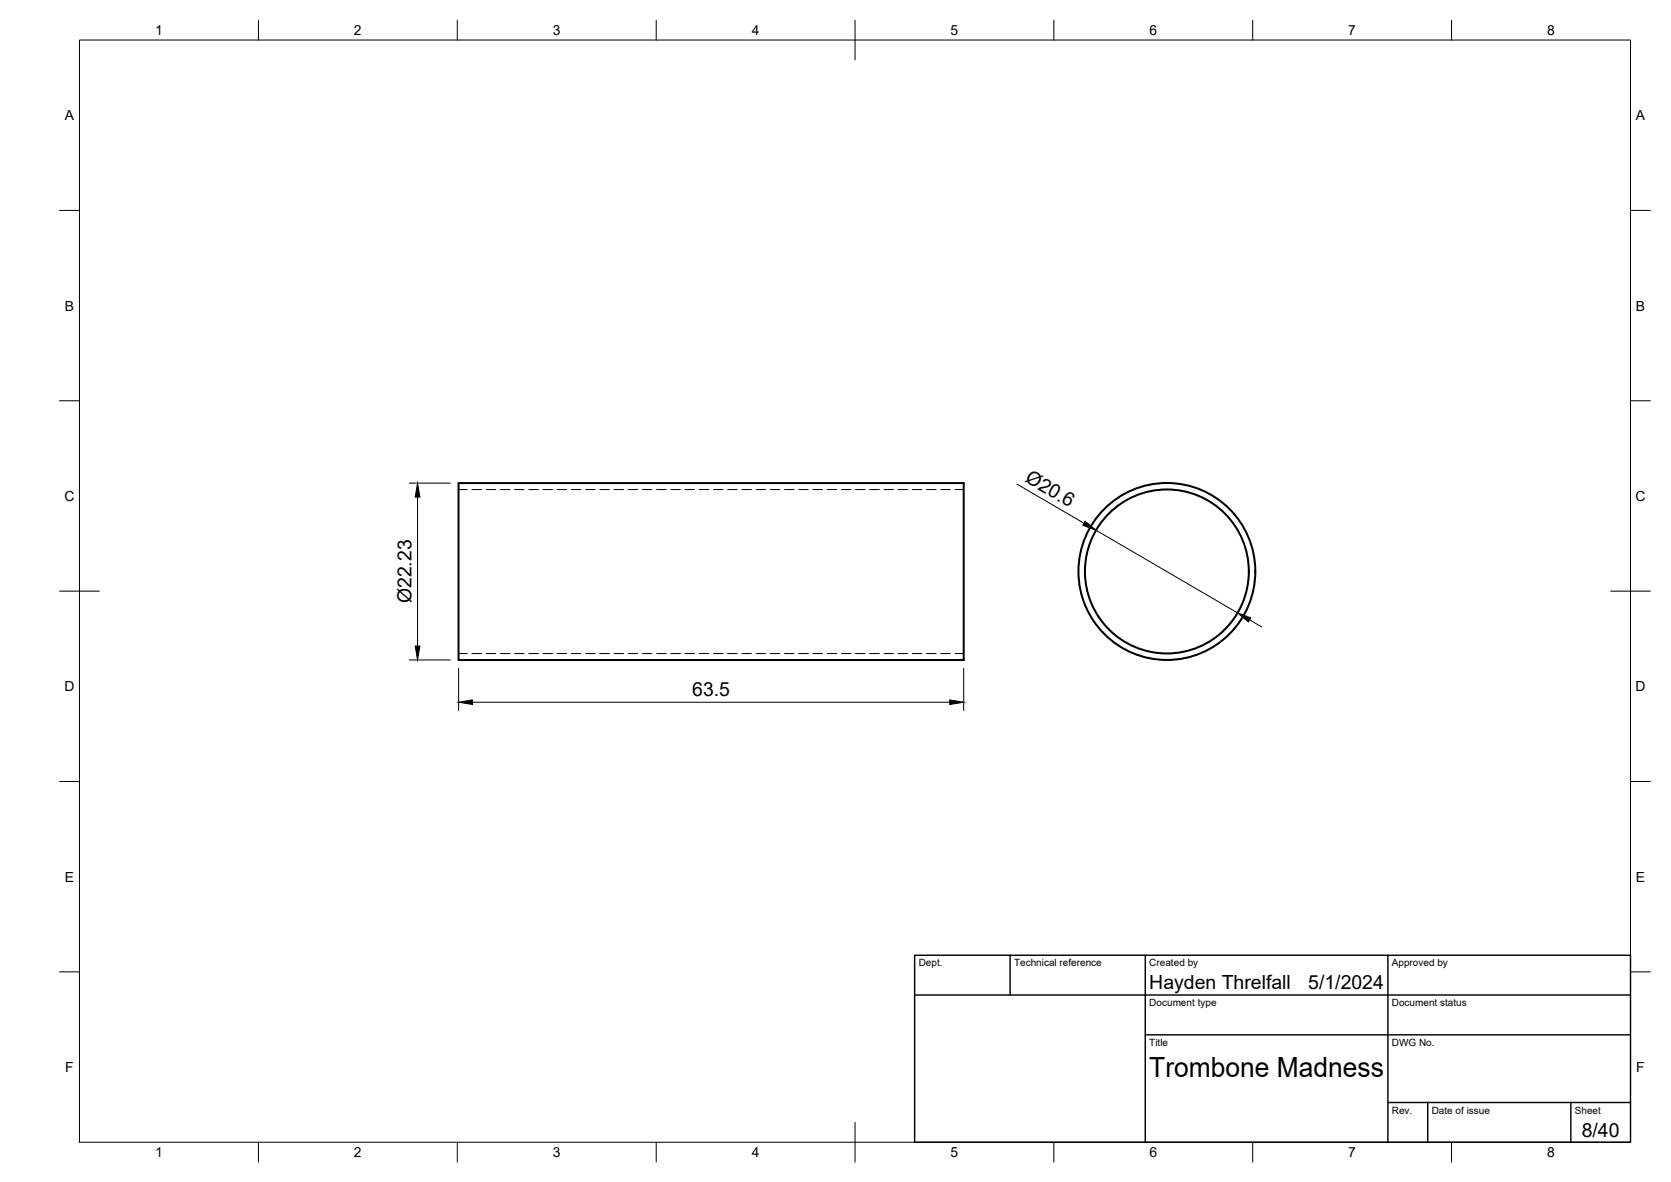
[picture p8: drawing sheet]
<svg xmlns="http://www.w3.org/2000/svg" width="420mm" height="297mm" viewBox="0 0 420 297" stroke-linecap="round" stroke-linejoin="round" font-family="sans-serif">
<defs><g id="words">
<text font-size="7" x="289" y="270.6">Trombone Madness</text>
<g font-size="4.9">
<text x="257.5" y="120.9" transform="rotate(30 257.5 120.9)">Ø20.6</text>
<text x="103.4" y="151.6" transform="rotate(-90 103.4 151.6)">Ø22.23</text>
<text x="174.1" y="175">63.5</text>
<text x="289" y="248.5">Hayden Threlfall</text>
<text x="329" y="248.5">5/1/2024</text>
<text x="397.7" y="285.7">8/40</text>
</g>
<g font-size="3.5">
<text x="39" y="8.8">1</text>
<text x="89" y="8.8">2</text>
<text x="139" y="8.8">3</text>
<text x="189" y="8.8">4</text>
<text x="239" y="8.8">5</text>
<text x="289" y="8.8">6</text>
<text x="339" y="8.8">7</text>
<text x="389" y="8.8">8</text>
<text x="16.3" y="30.2">A</text>
<text x="411.3" y="30.2">A</text>
<text x="16.3" y="78">B</text>
<text x="411.3" y="78">B</text>
<text x="16.2" y="125.9">C</text>
<text x="411.2" y="125.9">C</text>
<text x="16.2" y="173.7">D</text>
<text x="411.2" y="173.7">D</text>
<text x="16.3" y="221.6">E</text>
<text x="411.3" y="221.6">E</text>
<text x="16.4" y="269.4">F</text>
<text x="411.4" y="269.4">F</text>
<text x="39" y="290.8">1</text>
<text x="89" y="290.8">2</text>
<text x="139" y="290.8">3</text>
<text x="189" y="290.8">4</text>
<text x="239" y="290.8">5</text>
<text x="289" y="290.8">6</text>
<text x="339" y="290.8">7</text>
<text x="389" y="290.8">8</text>
</g>
<g font-size="2.5">
<text x="231" y="242.9">Dept.</text>
<text x="255" y="242.9">Technical reference</text>
<text x="289" y="242.9">Created by</text>
<text x="350" y="242.9">Approved by</text>
<text x="289" y="252.8">Document type</text>
<text x="350" y="252.8">Document status</text>
<text x="289" y="262.9">Title</text>
<text x="350" y="262.9">DWG No.</text>
<text x="350" y="279.9">Rev.</text>
<text x="360" y="279.9">Date of issue</text>
<text x="396" y="279.9">Sheet</text>
</g>
</g></defs>
<!-- layer: Visible -->
<g fill="none" stroke="#000" stroke-width=".51">
<path d="M115.3 121.4h127v44.5h-127z"/>
<circle cx="293.4" cy="143.6" r="20.6"/>
<circle cx="293.4" cy="143.6" r="22.2"/>
</g>
<!-- layer: Hidden -->
<g fill="none" stroke="#000" stroke-width=".25">
<path d="M115.3 123h2.2M118.7 123h2.4M122.2 123h2.4M125.8 123h2.4M129.4 123h2.4M133 123h2.3M136.5 123h2.4M140.1 123h2.4M143.7 123h2.3M147.3 123h2.3M150.8 123h2.4M154.4 123h2.4"/>
<path d="M158 123h2.3M161.5 123h2.4M165.1 123h2.4M168.7 123h2.4M172.3 123h2.3M175.8 123h2.4M179.4 123h2.4M183 123h2.4M186.5 123h2.4M190.1 123h2.4M193.7 123h2.4M197.3 123h2.3"/>
<path d="M200.8 123h2.4M204.4 123h2.4M208 123h2.4M211.6 123h2.3M215.1 123h2.4M218.7 123h2.4M222.3 123h2.3M225.8 123h2.4M229.4 123h2.4M233 123h2.4M236.6 123h2.4M240.1 123h2.2"/>
<path d="M115.3 164.2h2.2M118.7 164.2h2.4M122.2 164.2h2.4M125.8 164.2h2.4M129.4 164.2h2.4M133 164.2h2.3M136.5 164.2h2.4M140.1 164.2h2.4M143.7 164.2h2.3M147.3 164.2h2.3M150.8 164.2h2.4M154.4 164.2h2.4"/>
<path d="M158 164.2h2.3M161.5 164.2h2.4M165.1 164.2h2.4M168.7 164.2h2.4M172.3 164.2h2.3M175.8 164.2h2.4M179.4 164.2h2.4M183 164.2h2.4M186.5 164.2h2.4M190.1 164.2h2.4M193.7 164.2h2.4M197.3 164.2h2.3"/>
<path d="M200.8 164.2h2.4M204.4 164.2h2.4M208 164.2h2.4M211.6 164.2h2.3M215.1 164.2h2.4M218.7 164.2h2.4M222.3 164.2h2.3M225.8 164.2h2.4M229.4 164.2h2.4M233 164.2h2.4M236.6 164.2h2.4M240.1 164.2h2.2"/>
</g>
<!-- layer: BORDER -->
<g fill="none" stroke="#000" stroke-width=".25">
<path d="M20 10.1h390v276.9h-390zM65 5.1v5M115 5.1v5M165 5.1v5M215 5.1v10M265 5.1v5M315 5.1v5M365 5.1v5M15 52.9h5M410 52.9h5M15 100.7h5M410 100.7h5"/>
<path d="M15 148.6h10M405 148.6h10M15 196.4h5M410 196.4h5M15 244.2h5M410 244.2h5M65 287v5M115 287v5M165 287v5M215 282.1v9.9M265 287v5M315 287v5"/>
<path d="M365 287v5"/>
</g>
<!-- layer: TITLEBLOCK -->
<path d="M230 240.1h180v46.9h-180zM230 250h180M254 240.1v9.9M288 240.1v46.9M349 240.1v46.9M288 260.1h122M349 277.1h61M359 277.1v9.9M395 277.1v9.9" fill="none" stroke="#000" stroke-width=".36"/>
<!-- layer: FD_Dimensions -->
<path d="M102.9 121.4h10.3M105 124.9v37.5M255.7 121.7l16.9 9.8M275.6 133.3l35.6 20.7M314.2 155.8l3 1.7M102.9 165.8h10.3M115.3 168v10.6M118.8 176.5h120M242.3 168v10.6" fill="none" stroke="#000" stroke-width=".25"/>
<path d="M105 121.4l.6 3.5h-1.2zM272.9 131l2.7 2.3-3.3-1.3zM311.2 154l3.3 1.3-.6 1zM104.4 162.4h1.2l-.6 3.4zM115.3 176.5l3.5-.6v1.1zM238.8 175.9l3.5 .6-3.5 .5z" fill="#000" stroke="#000" stroke-width=".25"/>
<use href="#words"/>
</svg>
